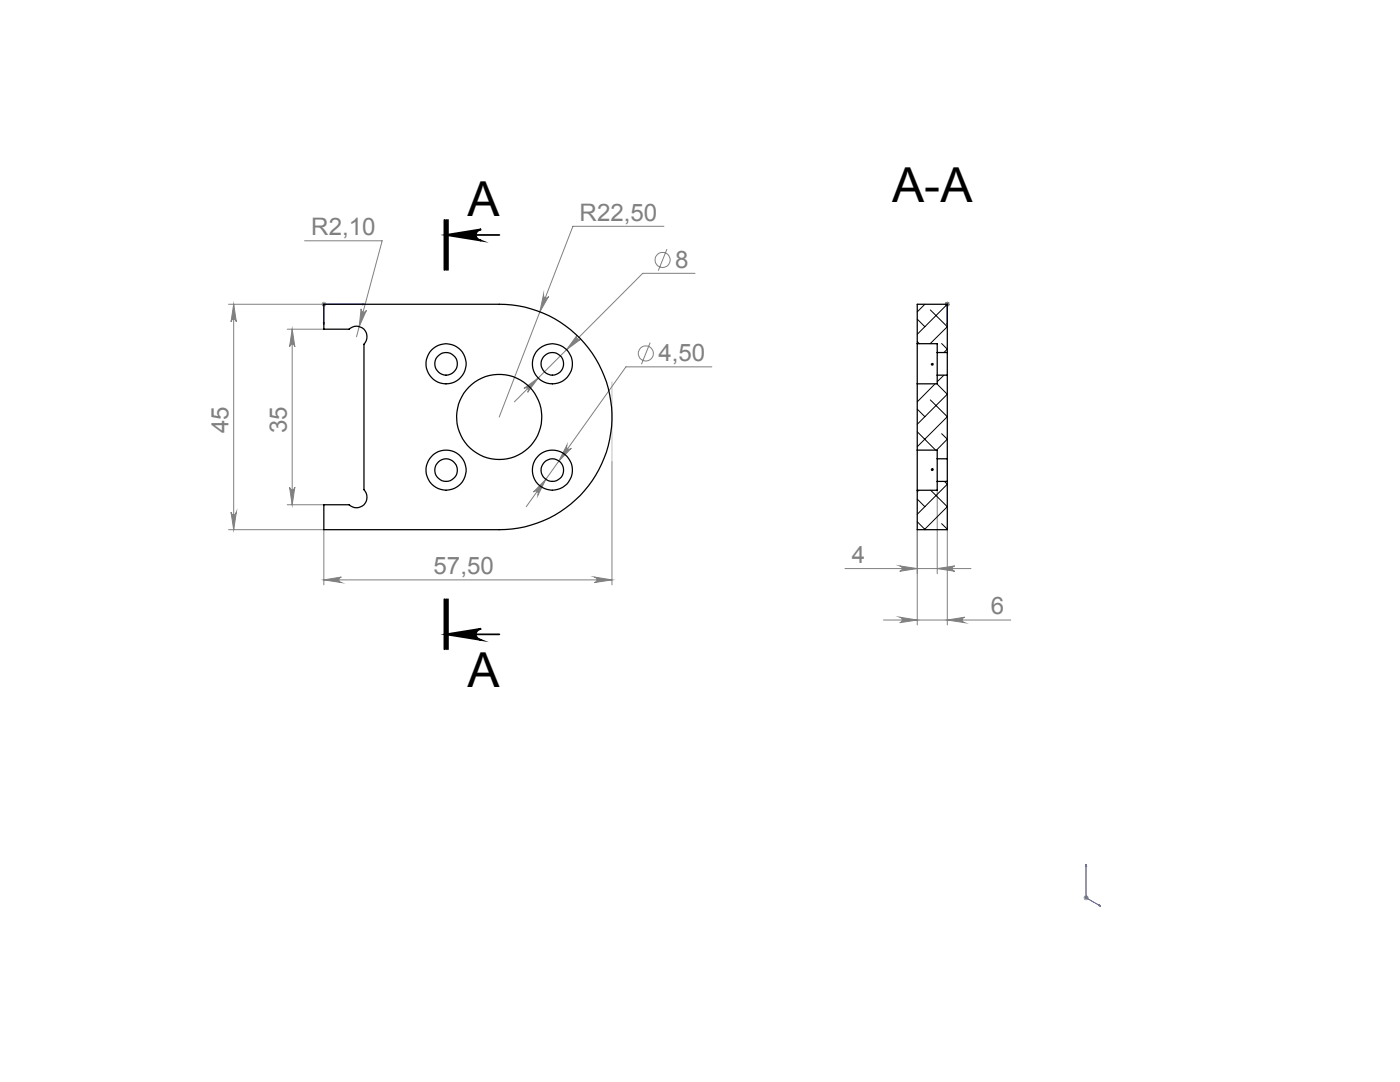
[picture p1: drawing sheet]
<svg xmlns="http://www.w3.org/2000/svg" width="279mm" height="216mm" viewBox="0 0 279 216" stroke-linecap="round" stroke-linejoin="round" font-family="sans-serif">
<defs><g id="words">
<g font-size="9.6">
<text x="178.1" y="40.3">A-A</text>
<text x="93.3" y="43">A</text>
<text x="93.3" y="137">A</text>
</g>
<g font-size="4.8" fill="#808080">
<text x="62.1" y="46.9">R2,10</text>
<text x="115.7" y="44.1">R22,50</text>
<text x="134.7" y="53.5">8</text>
<text x="131.4" y="72.1">4,50</text>
<text x="45.6" y="86.4" transform="rotate(-90 45.6 86.4)">45</text>
<text x="57.3" y="86.4" transform="rotate(-90 57.3 86.4)">35</text>
<text x="170" y="112.4">4</text>
<text x="86.5" y="114.6">57,50</text>
<text x="197.7" y="122.6">6</text>
</g>
</g></defs>
<g fill="none" stroke="#808080" stroke-width=".2">
<path d="M60.8 48h15.5l-5.1 19.2M108.5 58.7a.55 .55 0 0 0 .3 .7 .55 .55 0 0 0 .7-.3l-1.8 3.1zM132.5 45.2h-18.2l-14.7 38M133.1 49.7l-1.7 4.3M138.7 54.5h-10.4l-25.6 25.7M46.6 60.7l.6 3.5a.53 .53 0 0 0-.6-.5 .53 .53 0 0 0-.5 .5zM46.6 60.7v45M57.3 65.7h7.3M58.3 65.7v35M58.3 65.7l.5 3.5a.53 .53 0 0 0-.5-.5 .53 .53 0 0 0-.5 .5zM64.3 60.4l.7 .7M64.6 60.2v1"/>
<path d="M65 60.4l-.7 .7M65.1 60.7h-19.5M72.1 61.6a.55 .55 0 0 0 .4 .7 .55 .55 0 0 0 .6-.4l-1.4 3.3zM104.6 77.5l2.8-2.1-2.1 2.9a.54 .54 0 0 0 0-.7 .54 .54 0 0 0-.7-.1zM115.1 66.9a.54 .54 0 0 0 .1 .8 .54 .54 0 0 0 .7 0l-2.8 2.1zM129.8 68.4l-1.8 4.3M142.1 73.2h-17.2l-19.9 27.9M188.6 60.7h.9M188.7 60.4l.7 .7M189.1 60.2v1M189.4 60.4l-.7 .7M57.8 97.2a.53 .53 0 0 0 .5 .5 .53 .53 0 0 0 .5-.5l-.5 3.5z"/>
<path d="M108.9 95.6l-1.5 3.2a.55 .55 0 0 0-.2-.7 .55 .55 0 0 0-.7 .1zM113.1 88.8a.53 .53 0 0 0 .2 .8 .53 .53 0 0 0 .7-.2l-2.5 2.6zM122.1 92.1v24.6M187 97.8v16.7M45.6 105.7h19M46.1 102.2a.53 .53 0 0 0 .5 .5 .53 .53 0 0 0 .6-.5l-.6 3.5zM57.3 100.7h7.3M64.6 105.7v11M64.6 115.7h57.5M64.6 115.7l3.5-.6a.55 .55 0 0 0-.5 .6 .55 .55 0 0 0 .5 .5zM118.6 115.1l3.5 .6-3.5 .5a.55 .55 0 0 0 .5-.5 .55 .55 0 0 0-.5-.6zM168.6 113.5h25.2"/>
<path d="M179.6 112.9l3.5 .6-3.5 .5a.53 .53 0 0 0 .5-.5 .53 .53 0 0 0-.5-.6zM183.1 105.7v19M187 113.5l3.5-.6a.53 .53 0 0 0-.5 .6 .53 .53 0 0 0 .5 .5zM189.1 105.7v19M176.3 123.7h25.4M179.6 123.2l3.5 .5-3.5 .5a.55 .55 0 0 0 .5-.5 .55 .55 0 0 0-.5-.5zM189.1 123.7l3.4-.5a.55 .55 0 0 0-.5 .5 .55 .55 0 0 0 .5 .5zM216.3 179.1h1M216.4 178.8l.7 .7M216.7 178.6v1M217.1 178.8l-.7 .7"/>
<circle cx="132.2" cy="51.9" r="1.51"/>
<circle cx="128.9" cy="70.5" r="1.51"/>
</g>
<path d="M88.7 43.9v10M89 46.9h10.7M89 46.9l7-1.1a1.13 1.13 0 0 0-1 1.1 1.13 1.13 0 0 0 1 1.1zM89 43.9v10M89.4 43.9v10M88.7 119.6v10M89 119.6v10M89.4 119.6v10zM89 126.6h10.7M89 126.6l7-1.2a1.13 1.13 0 0 0-1 1.2 1.13 1.13 0 0 0 1 1.1z" fill="none" stroke="#000" stroke-width=".35"/>
<path d="M64.5 64.4h.2l-.1 .4zM72.4 60.6l.4 .1-.4 .1zM72.8 60.7h-8.2v4.1M189.1 64.8v-.4v.4M189.1 60.6v.2zM189.1 60.7h.1M189.1 60.7v4.1M216.7 172.5l.2 .4-.2-.1zM216.7 172.5v6.6l2.9 1.7M219.4 180.6l.2 .2-.2-.1z" fill="none" stroke="#00f" stroke-width=".2"/>
<path d="M122.1 76.2v15.9" fill="none" stroke="#c0c0c0" stroke-width=".2"/>
<path d="M89 46.9l7-1.1a1.13 1.13 0 0 0-1 1.1 1.13 1.13 0 0 0 1 1.1zM89 126.6l7-1.2a1.13 1.13 0 0 0-1 1.2 1.13 1.13 0 0 0 1 1.1z" fill="#000"/>
<path d="M64.6 115.7l3.5-.6a.55 .55 0 0 0-.5 .6 .55 .55 0 0 0 .5 .5zM118.6 115.1l3.5 .6-3.5 .5a.55 .55 0 0 0 .5-.5 .55 .55 0 0 0-.5-.6z" fill="#808080"/>
<g fill="#00f">
<path d="M64.5 64.4h.2l-.1 .4zM72.4 60.6l.4 .1-.4 .1z"/>
<path d="M219.4 180.6l.2 .2-.2-.1zM216.7 172.5l.2 .4-.2-.1zM189.1 64.4v.4zM189.1 60.6v.2zM189.1 64.4v.4zM189.1 60.6v.2z"/>
</g>
<g fill="#808080">
<path d="M72.1 61.6l-.4 3.6 1.4-3.3a.55 .55 0 0 1-.6 .4 .55 .55 0 0 1-.4-.7zM108.5 58.7l-.8 3.5 1.8-3.1a.55 .55 0 0 1-.7 .3 .55 .55 0 0 1-.3-.7zM104.6 77.5a.54 .54 0 0 1 .7 0 .54 .54 0 0 1 0 .8l2.1-2.9zM115.1 66.9l-2 2.9 2.8-2.1a.54 .54 0 0 1-.7-.1 .54 .54 0 0 1-.1-.7zM108.9 95.6l-2.4 2.6a.55 .55 0 0 1 .7-.1 .55 .55 0 0 1 .2 .7zM113.1 88.8l-1.6 3.2 2.5-2.6a.53 .53 0 0 1-.7 .2 .53 .53 0 0 1-.2-.8z"/>
<path d="M179.6 123.2l3.5 .5-3.5 .5a.55 .55 0 0 0 .5-.5 .55 .55 0 0 0-.5-.5zM189.1 123.7l3.4-.5a.55 .55 0 0 0-.5 .5 .55 .55 0 0 0 .5 .5z"/>
<path d="M46.6 60.7l.6 3.5a.53 .53 0 0 0-.6-.5 .53 .53 0 0 0-.5 .5zM46.1 102.2a.53 .53 0 0 0 .5 .5 .53 .53 0 0 0 .6-.5l-.6 3.5zM58.3 65.7l.5 3.5a.53 .53 0 0 0-.5-.5 .53 .53 0 0 0-.5 .5zM57.8 97.2a.53 .53 0 0 0 .5 .5 .53 .53 0 0 0 .5-.5l-.5 3.5z"/>
<path d="M179.6 112.9l3.5 .6-3.5 .5a.53 .53 0 0 0 .5-.5 .53 .53 0 0 0-.5-.6zM187 113.5l3.5-.6a.53 .53 0 0 0-.5 .6 .53 .53 0 0 0 .5 .5z"/>
</g>
<g fill="none" stroke="#000" stroke-width=".25">
<path d="M64.6 60.7h35a22.5 22.5 0 0 1 22.5 22.5 22.5 22.5 0 0 1-22.5 22.5h-35v-5h5.1a2.11 2.11 0 0 0 3 0 2.11 2.11 0 0 0-.1-3v-29a2.11 2.11 0 0 0 .1-3 2.11 2.11 0 0 0-3 0h-5.1zM183.1 68.6v8M183.1 68.6v-7.9h6v9.6M183.1 68.6h3.9v1.7M183.1 76.6v13.2M187 70.3v4.6M187 74.9v1.7h-3.9M187 74.9h2.1M187 70.3h2.1M189.1 70.3v4.6M189.1 74.9v16.6M183.1 89.8v8"/>
<path d="M183.1 89.8h3.9v1.7M187 91.5v4.6M187 91.5h2.1M187 96.1v1.7h-3.9M187 96.1h2.1M189.1 91.5v4.6M189.1 96.1v9.6h-6v-7.9"/>
<circle cx="89" cy="72.6" r="4"/>
<circle cx="89" cy="72.6" r="2.26"/>
<circle cx="110.2" cy="72.6" r="4"/>
<circle cx="110.2" cy="72.6" r="2.26"/>
<circle cx="186" cy="72.7" r=".16"/>
<circle cx="89" cy="93.8" r="4"/>
<circle cx="89" cy="93.8" r="2.25"/>
<circle cx="99.6" cy="83.2" r="8.5"/>
<circle cx="110.2" cy="93.8" r="4"/>
<circle cx="110.2" cy="93.8" r="2.25"/>
<circle cx="186" cy="93.7" r=".16"/>
</g>
<g fill="none" stroke="#000" stroke-width=".2">
<path d="M183.1 68.2l.4 .4M183.1 63.7l1.5 1.5M184.6 60.7l-1.5 1.5M185.7 61.8l3.4 3.4-3.5 3.4M185.7 79.8l3.4 3.3-6 6M186.6 76.6l-3.5 3.6M187 76.6l2.1 2.1-6 6M187.9 68.5l1.2 1.2-.7 .6M188.4 74.9l-1.4 1.3M189.1 60.7l-6 6M183.1 86.1l3.6 3.7M183.1 81.6l1.5 1.5"/>
<path d="M183.1 99.6l1.5 1.5M183.4 97.8l-.3 .3M185.7 97.8l3.4 3.3-4.6 4.6M187.9 86.5l1.2 1.1-2.2 2.2M188.5 96.1l.6 .5-6 6M183.1 104.1l1.5 1.6M187.9 104.5l1.2 1.1-.2 .1"/>
</g>
<use href="#words"/>
</svg>
